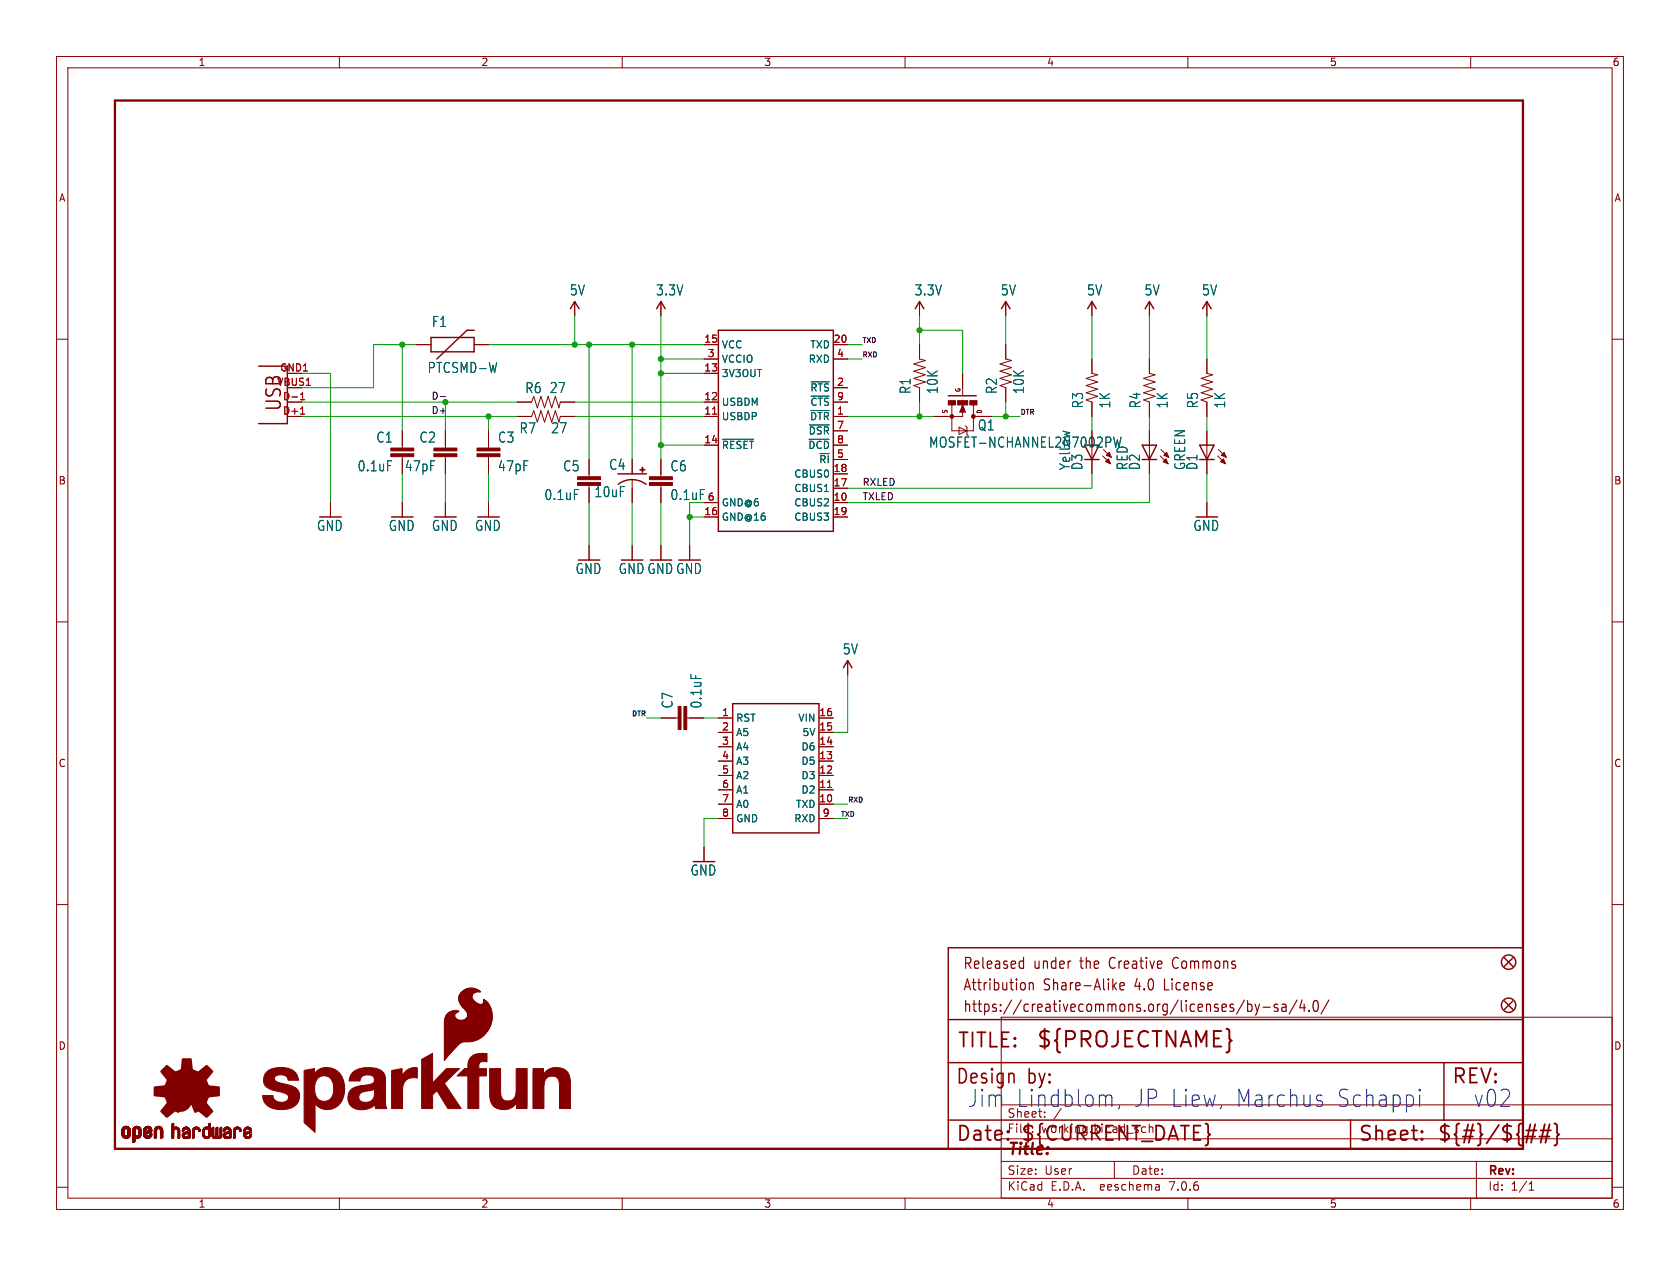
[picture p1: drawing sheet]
<svg xmlns="http://www.w3.org/2000/svg" width="297mm" height="224mm" viewBox="0 0 297 224" stroke-linecap="round" stroke-linejoin="round" font-family="sans-serif">
<defs><g id="words">
<g font-size="4.2" fill="#0000c2">
<text x="170.9" y="196.1">Jim</text>
<text x="179.5" y="196.1">Lindblom,</text>
<text x="200.2" y="196.1">JP Liew,</text>
<text x="218.1" y="196.1">Marchus</text>
<text x="235.9" y="196.1">Schappi</text>
<text x="260.3" y="196.1">v02</text>
</g>
<text font-size="3.8" fill="#840000" x="183.1" y="185.7">${PROJECTNAME}</text>
<g font-size="3.5" fill="#840000">
<text x="50.1" y="72.9" transform="rotate(-90 50.1 72.9)">USB</text>
<text x="169.2" y="185.7">TITLE:</text>
<text x="168.9" y="192.1">Design</text>
<text x="256.5" y="192.1">REV:</text>
<text x="168.9" y="202.2">Date:</text>
<text x="180.3" y="202.2">${CURRENT_DATE}</text>
<text x="240" y="202.2">Sheet:</text>
<text x="254" y="202.2">${#}/${##}</text>
</g>
<text font-size="3.5" fill="#0000c2" x="181.6" y="192.1">by:</text>
<text font-size="2.8" fill="#840000" x="178" y="204.8">Title:</text>
<g font-size="2.7" fill="#840000">
<text x="170.2" y="171.7">Released</text>
<text x="182.7" y="171.7">under</text>
<text x="191.1" y="171.7">the</text>
<text x="196.5" y="171.7">Creative</text>
<text x="208" y="171.7">Commons</text>
<text x="170.2" y="175.5">Attribution</text>
<text x="170.2" y="179.3">https://creativecommons.org/licenses/by-sa/4.0/</text>
<text x="184.5" y="175.5">Share-Alike</text>
<text x="200.8" y="175.5">4.0</text>
<text x="206.2" y="175.5">License</text>
</g>
<g font-size="2.5" fill="#006464">
<text x="100.6" y="52.5">5V</text>
<text x="115.9" y="52.5">3.3V</text>
<text x="161.6" y="52.5">3.3V</text>
<text x="176.8" y="52.5">5V</text>
<text x="192.1" y="52.5">5V</text>
<text x="202.2" y="52.5">5V</text>
<text x="212.4" y="52.5">5V</text>
<text x="76.3" y="58.1">F1</text>
<text x="75.5" y="66.2">PTCSMD-W</text>
<text x="92.8" y="69.8">R6</text>
<text x="97.1" y="69.7">27</text>
<text x="161.2" y="69.8" transform="rotate(-90 161.2 69.8)">R1</text>
<text x="166" y="69.8" transform="rotate(-90 166 69.8)">10K</text>
<text x="176.4" y="69.8" transform="rotate(-90 176.4 69.8)">R2</text>
<text x="181.2" y="69.8" transform="rotate(-90 181.2 69.8)">10K</text>
<text x="91.7" y="76.9">R7</text>
<text x="97.3" y="76.9">27</text>
<text x="191.7" y="72.3" transform="rotate(-90 191.7 72.3)">R3</text>
<text x="196.5" y="72.3" transform="rotate(-90 196.5 72.3)">1K</text>
<text x="201.8" y="72.3" transform="rotate(-90 201.8 72.3)">R4</text>
<text x="206.6" y="72.3" transform="rotate(-90 206.6 72.3)">1K</text>
<text x="212" y="72.3" transform="rotate(-90 212 72.3)">R5</text>
<text x="216.8" y="72.3" transform="rotate(-90 216.8 72.3)">1K</text>
<text x="63.1" y="83.6">0.1uF</text>
<text x="66.4" y="78.5">C1</text>
<text x="71.5" y="83.6">47pF</text>
<text x="74.1" y="78.5">C2</text>
<text x="87.9" y="78.5">C3</text>
<text x="87.9" y="83.6">47pF</text>
<text x="99.5" y="83.6">C5</text>
<text x="107.6" y="83.3">C4</text>
<text x="118.4" y="83.6">C6</text>
<text x="164.1" y="79.4">MOSFET-NCHANNEL2N7002PW</text>
<text x="189.4" y="83.3" transform="rotate(-90 189.4 83.3)">Yellow</text>
<text x="191.6" y="83.3" transform="rotate(-90 191.6 83.3)">D3</text>
<text x="199.6" y="83.3" transform="rotate(-90 199.6 83.3)">RED</text>
<text x="201.7" y="83.3" transform="rotate(-90 201.7 83.3)">D2</text>
<text x="209.7" y="83.3" transform="rotate(-90 209.7 83.3)">GREEN</text>
<text x="211.9" y="83.3" transform="rotate(-90 211.9 83.3)">D1</text>
<text x="96.1" y="88.7">0.1uF</text>
<text x="105" y="88.2">10uF</text>
<text x="118.4" y="88.7">0.1uF</text>
<text x="55.9" y="94.1">GND</text>
<text x="68.6" y="94.1">GND</text>
<text x="76.3" y="94.1">GND</text>
<text x="83.9" y="94.1">GND</text>
<text x="210.9" y="94.1">GND</text>
<text x="101.7" y="101.7">GND</text>
<text x="109.3" y="101.7">GNDGNDGND</text>
<text x="148.9" y="116">5V</text>
<text x="119.1" y="125.4" transform="rotate(-90 119.1 125.4)">C7</text>
<text x="124.2" y="125.4" transform="rotate(-90 124.2 125.4)">0.1uF</text>
<text x="122" y="155.1">GND</text>
</g>
<text font-size="2.5" fill="#840000" x="172.8" y="76.3">Q1</text>
<g font-size="2.1" fill="#0000c2">
<text x="178" y="197.9">Sheet:</text>
<text x="186.2" y="197.9">/</text>
</g>
<g font-size="2.1" fill="#840000">
<text x="178" y="200.6">File:</text>
<text x="184.1" y="200.6">working.kicad_sch</text>
<text x="178" y="208">Size:</text>
<text x="184.7" y="208">User</text>
<text x="200" y="208">Date:</text>
<text x="263" y="208.2">Rev:</text>
<text x="178" y="210.8">KiCad</text>
<text x="185.7" y="210.8">E.D.A.</text>
<text x="194.6" y="210.8">eeschema</text>
<text x="207" y="210.8">7.0.6</text>
<text x="263" y="210.8">Id:</text>
<text x="267.1" y="210.8">1/1</text>
</g>
<g font-size="1.8" fill="#840000">
<text x="35" y="11.9">1</text>
<text x="85" y="11.9">2</text>
<text x="135" y="11.9">3</text>
<text x="185" y="11.9">4</text>
<text x="235" y="11.9">5</text>
<text x="285" y="11.9">6</text>
<text x="10.3" y="35.9">A</text>
<text x="285.3" y="35.9">A</text>
<text x="10.3" y="85.9">B</text>
<text x="285.3" y="85.9">B</text>
<text x="10.3" y="135.9">C</text>
<text x="285.3" y="135.9">C</text>
<text x="10.3" y="185.9">D</text>
<text x="285.3" y="185.9">D</text>
<text x="35" y="213.8">1</text>
<text x="85" y="213.8">2</text>
<text x="135" y="213.8">3</text>
<text x="185" y="213.8">4</text>
<text x="235" y="213.8">5</text>
<text x="285" y="213.8">6</text>
</g>
<g font-size="1.8" fill="#a90000">
<text x="49.4" y="65.8">GND1</text>
<text x="124.4" y="65.8">13</text>
<text x="124.4" y="60.7">15</text>
<text x="125" y="63.2">3</text>
<text x="147.3" y="60.7">20</text>
<text x="147.9" y="63.2">4</text>
<text x="48.9" y="68.3">VBUS1</text>
<text x="49.9" y="70.9">D-1</text>
<text x="124.4" y="70.9">12</text>
<text x="147.9" y="68.3">2</text>
<text x="147.9" y="70.9">9</text>
<text x="49.9" y="73.4">D+1</text>
<text x="124.4" y="73.4">11</text>
<text x="147.9" y="73.4">1</text>
<text x="147.9" y="75.9">7</text>
<text x="124.4" y="78.5">14</text>
<text x="147.3" y="83.6">18</text>
<text x="147.9" y="81">5</text>
<text x="147.9" y="78.5">8</text>
<text x="125" y="88.6">6</text>
<text x="147.3" y="88.6">10</text>
<text x="147.3" y="86.1">17</text>
<text x="124.4" y="91.2">16</text>
<text x="147.3" y="91.2">19</text>
<text x="127.6" y="126.7">1</text>
<text x="127.6" y="129.3">2</text>
<text x="127.6" y="131.8">3</text>
<text x="144.7" y="131.8">14</text>
<text x="144.7" y="129.3">15</text>
<text x="144.7" y="126.7">16</text>
<text x="127.6" y="134.4">4</text>
<text x="127.6" y="136.9">5</text>
<text x="144.7" y="136.9">12</text>
<text x="144.7" y="134.4">13</text>
<text x="127.6" y="139.4">6</text>
<text x="127.6" y="142">7</text>
<text x="144.7" y="142">10</text>
<text x="144.7" y="139.4">11</text>
<text x="127.6" y="144.5">8</text>
<text x="145.3" y="144.5">9</text>
</g>
<g font-size="1.8" fill="#006464">
<text x="127.5" y="61.8">VCC</text>
<text x="127.5" y="64.4">VCCIO</text>
<text x="142.9" y="64.4">RXD</text>
<text x="143.2" y="61.8">TXD</text>
<text x="127.5" y="72">USBDM</text>
<text x="127.5" y="66.9">3V3OUT</text>
<text x="143.2" y="69.4">~{RTS}</text>
<text x="143.2" y="72">~{CTS}</text>
<text x="127.5" y="74.5">USBDP</text>
<text x="142.9" y="77.1">~{DSR}</text>
<text x="143.1" y="74.5">~{DTR}</text>
<text x="127.5" y="79.6">~{RESET}</text>
<text x="142.8" y="79.6">~{DCD}</text>
<text x="144.7" y="82.1">~{RI}</text>
<text x="127.5" y="89.8">GND@6</text>
<text x="140.3" y="89.8">CBUS2</text>
<text x="140.3" y="87.2">CBUS1</text>
<text x="140.3" y="84.7">CBUS0</text>
<text x="127.5" y="92.3">GND@16</text>
<text x="140.3" y="92.3">CBUS3</text>
<text x="130" y="127.9">RST</text>
<text x="130" y="130.4">A5</text>
<text x="141" y="127.9">VIN</text>
<text x="141.8" y="130.4">5V</text>
<text x="130" y="132.9">A4</text>
<text x="130" y="135.5">A3</text>
<text x="141.6" y="135.5">D5</text>
<text x="141.6" y="132.9">D6</text>
<text x="130" y="138">A2</text>
<text x="130" y="140.6">A1</text>
<text x="130" y="143.1">A0</text>
<text x="140.6" y="143.1">TXD</text>
<text x="141.6" y="140.6">D2</text>
<text x="141.6" y="138">D3</text>
<text x="130" y="145.6">GND</text>
<text x="140.3" y="145.6">RXD</text>
</g>
<g font-size="1.7" fill="#0f0f0f">
<text x="76.2" y="70.8">D-</text>
<text x="76.2" y="73.3">D+</text>
<text x="152.4" y="86">RXLED</text>
<text x="152.4" y="88.6">TXLED</text>
</g>
<g font-size="1.2" fill="#0f0f0f">
<text x="152.4" y="60.7">TXD</text>
<text x="152.4" y="63.3">RXD</text>
<text x="180.3" y="73.4">DTR</text>
<text x="111.6" y="126.8">DTR</text>
<text x="149.9" y="142">RXD</text>
<text x="148.6" y="144.5">TXD</text>
</g>
<g font-size="1.1" fill="#840000">
<text x="170" y="69.5" transform="rotate(-90 170 69.5)">G</text>
<text x="167.7" y="73.3" transform="rotate(-90 167.7 73.3)">S</text>
<text x="173.8" y="73.3" transform="rotate(-90 173.8 73.3)">D</text>
</g>
</g></defs>
<g fill="none" stroke="#840000" stroke-width=".18">
<path d="M10 10h277v203.9h-277zM12 12h273v199.9h-273zM60 10v2M110 10v2M160 10v2M210 10v2M260 10v2M10 60h2M101.6 53.3v2.6M116.8 53.3v2.6M162.6 53.3v2.6M177.8 53.3v2.6"/>
<path d="M193 53.3v2.6M203.2 53.3v2.6M213.4 53.3v2.6M285 60h2M50.8 71.1h2.5M71.1 76.2v3M73.7 61h2.5M78.7 76.2v3M83.8 61h2.6M86.4 76.2v3M91.4 71.1h2.6l.4-1 .6 2 .6-2 .7 2 .6-2 .6 2 .7-2 .6 2 .3-1h2.5M91.4 73.7h2.6l.4-1.1 .6 2.1 .6-2.1 .7 2.1 .6-2.1 .6 2.1 .7-2.1 .6 2.1 .3-1h2.5"/>
<path d="M124.5 71.1h2.5M124.5 61h2.5M124.5 73.7h2.5M124.5 66h2.5M124.5 78.7h2.5M124.5 63.5h2.5M147.3 71.1h2.6M147.3 61h2.6M147.3 73.7h2.6M147.3 78.7h2.6M147.3 68.6h2.6M147.3 63.5h2.6"/>
<path d="M147.3 76.2h2.6M162.6 61v2.5l1 .3-2.1 .6 2.1 .6-2.1 .7 2.1 .6-2.1 .6 2.1 .7-2.1 .6 1.1 .4v2.5M168.3 71.6v4.6h3.8M169.5 75.6l1.4 .6-1.4 .6zM170.2 72.8v.9h-5.1M170.2 66v3.9M170.2 71.6l.5 1.3h-1zM170.7 75.3l.2 .3v1.2M172.1 71.7v2M177.8 61v2.5l1 .3-2 .6 2 .6-2 .7 2 .6-2 .6 2 .7-2 .6 1 .4v2.5M193 63.5v2.5l1.1 .3-2.1 .6 2.1 .7-2.1 .6 2.1 .6-2.1 .7 2.1 .6-2.1 .6 1 .4v2.6M193 76.2v7.6"/>
<path d="M195.1 79.5l1.4 1.4M203.2 63.5v2.5l1 .3-2 .6 2 .7-2 .6 2 .6-2 .7 2 .6-2 .6 1 .4v2.6M203.2 76.2v7.6M205.2 79.5l1.4 1.4M213.4 63.5v2.5l1 .3-2.1 .6 2.1 .7-2.1 .6 2.1 .6-2.1 .7 2.1 .6-2.1 .6 1.1 .4v2.6M213.4 76.2v7.6M215.4 79.5l1.4 1.4M58.4 88.9v2.5M71.1 80.8v.5M71.1 88.9v2.5M78.7 80.8v3M78.7 88.9v2.5"/>
<path d="M86.4 80.8v3M86.4 88.9v2.5M104.1 81.3v3M104.1 85.9v3M104.1 96.5v2.6M111.8 81.3v2.5M111.8 84.8v4.1M111.8 96.5v2.6M116.8 81.3v3M116.8 85.9v3M116.8 96.5v2.6M121.9 96.5v2.6"/>
<path d="M124.5 88.9h2.5M124.5 91.4h2.5M147.3 88.9h2.6M147.3 91.4h2.6M147.3 86.4h2.6M147.3 83.8h2.6M147.3 81.3h2.6M194.9 80.6l1.4 1.4M205.1 80.6l1.4 1.4M213.4 88.9v2.5M215.3 80.6l1.4 1.4M10 110h2"/>
<path d="M149.9 116.8v2.6M285 110h2M116.8 127h3.1M121.4 127h3.1M127 127h2.5M127 139.7h2.5M127 137.2h2.5M127 134.6h2.5M127 132.1h2.5M127 129.5h2.5M144.8 127h2.5M144.8 139.7h2.5"/>
<path d="M144.8 137.2h2.5M144.8 134.6h2.5M144.8 132.1h2.5M144.8 129.5h2.5M10 160h2M124.5 149.9v2.5M127 142.2h2.5M127 144.8h2.5M144.8 142.2h2.5M144.8 144.8h2.5M285 160h2M177 179.9h108v32h-108z"/>
<path d="M177 195.4h108M10 210h2M60 211.9v2M110 211.9v2M160 211.9v2M177 208.4h108M177 205.4h108M177 201.4h108M197 205.4v3M204.9 209.6l.1 .9M205 210.4l-.2 .1M205 209.9h-.2"/>
<path d="M210 211.9v2M260 211.9v2M261 205.4v6.5M270.3 210.5h.9M270.3 209.4l.4-.4v1.5M285 210h2"/>
</g>
<g fill="none" stroke="#840000" stroke-width=".25">
<path d="M76.2 59.7h7.6v2.5h-7.6zM83.8 58.4h-1.3l-5.3 5.1M100.8 54.6l.8-1.3 .8 1.3M116.1 54.6l.7-1.3 .8 1.3M127 58.4h20.3v35.6h-20.3zM161.8 54.6l.8-1.3 .7 1.3M177 54.6l.8-1.3 .8 1.3M192.3 54.6l.7-1.3 .8 1.3M202.4 54.6l.8-1.3 .8 1.3M212.6 54.6l.8-1.3 .7 1.3M45.7 64.8h5.1v10.1h-5.1M167.6 70h5"/>
<path d="M191.8 78.7l1.2 2.6 1.3-2.6M201.9 78.7h2.6l-1.3 2.6zM212.1 78.7h2.5l-1.2 2.6zM109.2 83.8h5.1M111.8 84.8a4.1 4.1 0 0 1 2.4 .9M111.8 84.8a4.1 4.1 0 0 0-2.5 .9M191.8 81.3h2.5M201.9 81.3h2.6M212.1 81.3h2.5M149.1 118.1l.8-1.3 .7 1.3M129.5 124.5h15.3v22.8h-15.3zM167.6 167.6h101.6v35.6h-101.6z"/>
<path d="M265.9 177l1.6 1.6M265.9 169.4l1.6 1.5M267.5 177l-1.6 1.6M267.5 169.4l-1.6 1.5M167.6 198.1h101.6M167.6 180.3h101.6M167.6 188h101.6M238.8 198.1v5.1M255.3 188v10.1"/>
<circle cx="266.7" cy="170.2" r="1.27"/>
<circle cx="266.7" cy="177.8" r="1.27"/>
</g>
<path d="M53.1 73.2h.8M53.1 70.7h.8M53.1 69.8l.4-.4v1.3M126 73.2h.7M146.3 139.3h.7" fill="none" stroke="#a90000" stroke-width=".18"/>
<g fill="#840000" stroke="#840000" stroke-width=".18">
<path d="M195.6 80.5l.5-.5 .4 .9z"/>
<path d="M195.5 81.7l.5-.5 .3 .8z"/>
<path d="M69.1 80.3h4.1v.5h-4.1z"/>
<path d="M69.1 79.2h4.1v.6h-4.1z"/>
<path d="M102.1 85.3h4.1v.6h-4.1z"/>
<path d="M102.1 84.3h4.1v.5h-4.1z"/>
<path d="M120.9 125h.5v4h-.5z"/>
<path d="M119.9 125h.5v4h-.5z"/>
<path d="M167.6 70.9h1.3v.7h-1.3z"/>
<path d="M169.3 70.9h1.8v.7h-1.8z"/>
<path d="M171.4 70.9h1.3v.7h-1.3z"/>
<path d="M84.3 80.3h4.1v.5h-4.1z"/>
<path d="M84.3 79.2h4.1v.6h-4.1z"/>
<path d="M205.7 80.5l.5-.5 .4 .9z"/>
<path d="M205.6 81.7l.5-.5 .4 .8z"/>
<path d="M76.7 80.3h4.1v.5h-4.1z"/>
<path d="M76.7 79.2h4.1v.6h-4.1z"/>
<path d="M114.8 85.3h4.1v.6h-4.1z"/>
<path d="M114.8 84.3h4.1v.5h-4.1z"/>
<path d="M113.1 83h.9v.2h-.9z"/>
<path d="M113.5 82.6h.1v.9h-.1z"/>
<path d="M215.9 80.5l.5-.5 .4 .9z"/>
<path d="M215.8 81.7l.5-.5 .4 .8z"/>
<path d="M59 192.6h1.9v.7l-.4 1.3-1.7-.8z"/>
<path d="M74.5 187.4l2-1.1v5.3l2.4-2.6h2.3l-2.6 2.6 2.9 4.5h-2.3l-2-3.2-.7 .7v2.5h-2z"/>
<path d="M63.9 192l1.2-.1 .3 1-1.1 .2z"/>
<path d="M69.2 189.3l1.9-.3v1.3a2.34 2.34 0 0 1 2.7-1.4v1.8h-.3a1.97 1.97 0 0 0-2.3 2.2v3.2h-2z"/>
<path d="M86.6 189h1.9v2a7.9 7.9 0 0 0 .3 3.3 1.43 1.43 0 0 0 1.6 .3 1.43 1.43 0 0 0 .8-1.4l.1-4.2h1.9v7.1h-1.9v-1a2.75 2.75 0 0 1-4.2 .4 5.3 5.3 0 0 1-.5-3.2z"/>
<path d="M94.2 189h1.9v1a2.68 2.68 0 0 1 4.5 0 18.3 18.3 0 0 1 .2 4.4v1.7h-1.9v-2a7.9 7.9 0 0 0-.3-3.3 1.42 1.42 0 0 0-1.6-.3 1.42 1.42 0 0 0-.8 1.4v4.2h-2z"/>
<path d="M53.8 189.3l1.8-.3v.9a2.88 2.88 0 0 1 3-1.1 2.88 2.88 0 0 1 2.1 2.4l.2 1.4h-1.9a1.87 1.87 0 0 0-2.1-2.3 2.27 2.27 0 0 0-1.3 2.7 1.64 1.64 0 0 0 1.3 1.8 1.64 1.64 0 0 0 1.9-1l1.7 .8a2.81 2.81 0 0 1-4.8 .6v5.1l-1.9-1.7z"/>
<path d="M47.2 189.6a4.4 4.4 0 0 1 4.9 0l.6 .9 .1 .6h-1.9a1.32 1.32 0 0 0-1.8-.9 .65 .65 0 0 0-.6 .7 .65 .65 0 0 0 .7 .6l.4 .1a6.3 6.3 0 0 1 3 1.1 2.23 2.23 0 0 1-1.7 3.4 4 4 0 0 1-4.2-1.1l-.3-1.2h1.9a1.51 1.51 0 0 0 1.2 1.1 1.51 1.51 0 0 0 1.5-.6 .85 .85 0 0 0-.9-1 7.5 7.5 0 0 1-3.1-1.1 1.96 1.96 0 0 1 .2-2.6z"/>
<path d="M83.3 186.9a3.9 3.9 0 0 1 2.7-.5h.1v1.4h-.4a.91 .91 0 0 0-.9 .2 .91 .91 0 0 0-.1 1h1.3v1.3h-1.3v5.8h-2v-5.8h-1.9l.8-.8a.99 .99 0 0 1 1.1-.5v-.3a2.67 2.67 0 0 1 .6-1.8z"/>
<path d="M81.5 175.6a2.45 2.45 0 0 1 3.4-.1 1.05 1.05 0 0 0-1.4 .6 1.05 1.05 0 0 0 .7 1.3 .75 .75 0 0 0 1.3-.1v-.4a3.8 3.8 0 0 1 .7 5.4 4.3 4.3 0 0 1-4.2 2 4.8 4.8 0 0 0-2.2 1.9l-1.2 1.4v-6.4a1.94 1.94 0 0 1 2.5-2.3 .82 .82 0 0 0-.8 .9 .82 .82 0 0 0 1 .8 1.1 1.1 0 0 0 1.3-.6 1.1 1.1 0 0 0-.4-1.4 2.08 2.08 0 0 1-.7-3z"/>
<path d="M62.4 189.7a4.8 4.8 0 0 1 5.3-.1 3.8 3.8 0 0 1 .4 2.6v2.8l.3 1.1h-1.4a.51 .51 0 0 1-.5-.1 .51 .51 0 0 1-.2-.5v-.1a3.3 3.3 0 0 1-4.4 .1 2.19 2.19 0 0 1-.1-2.4 2.19 2.19 0 0 1 2.1-1.1l.4 1.1a.96 .96 0 0 0-.9 1.1 .96 .96 0 0 0 1.2 .8 1.68 1.68 0 0 0 1.6-2.1v-.3l-.8 .3-.3-1a.86 .86 0 0 0 1.1-1.1 1.42 1.42 0 0 0-2.1-.5l-.4 .5a.45 .45 0 0 1-.7 .4h-1.3l.2-.9z"/>
<path d="M21.6 200.7h.3z"/>
<path d="M21.6 200.6l.3 .1z"/>
<path d="M21.6 200.6h.3z"/>
<path d="M21.6 200.5l.3 .1z"/>
<path d="M21.6 200.5h.3z"/>
<path d="M21.6 200.4l.3 .1z"/>
<path d="M21.6 200.4h.3z"/>
<path d="M21.6 200.3l.3 .1z"/>
<path d="M21.6 200.3h.3z"/>
<path d="M21.6 200.2l.3 .1z"/>
<path d="M21.6 200.2h.3z"/>
<path d="M21.6 200.1l.3 .1z"/>
<path d="M21.6 200.1h.3z"/>
<path d="M21.6 200l.3 .1z"/>
<path d="M21.6 200h.3z"/>
<path d="M21.6 199.9l.3 .1z"/>
<path d="M21.6 199.9h.3z"/>
<path d="M21.6 200.7h.4z"/>
<path d="M21.6 199.9h.4z"/>
<path d="M21.6 199.8l.4 .1z"/>
<path d="M21.6 199.8h.4z"/>
<path d="M21.6 200.8h.4z"/>
<path d="M21.6 200.7l.4 .1z"/>
<path d="M21.6 199.7l.4 .1z"/>
<path d="M21.6 200.9h.5z"/>
<path d="M21.6 200.8l.5 .1z"/>
<path d="M21.6 199.7h.4z"/>
<path d="M21.6 199.7h.5z"/>
<path d="M21.6 200.9h.6z"/>
<path d="M21.6 199.6l.6 .1z"/>
<path d="M21.6 200.9l.6 .1z"/>
<path d="M21.6 199.6h.6z"/>
<path d="M21.6 201h1.3z"/>
<path d="M21.6 201h.6z"/>
<path d="M21.6 199.6h1.3z"/>
<path d="M21.7 201h1.2z"/>
<path d="M21.7 199.6h1.2z"/>
<path d="M21.7 199.5l1.2 .1z"/>
<path d="M21.7 201l1.2 .1z"/>
<path d="M21.7 199.5h1.2z"/>
<path d="M21.7 201.1h1.2z"/>
<path d="M21.7 201.1h1.1z"/>
<path d="M21.7 199.5h1.1z"/>
<path d="M21.8 201.1h1z"/>
<path d="M21.8 199.4l1 .1z"/>
<path d="M21.8 201.1l1 .1z"/>
<path d="M21.8 199.4h1z"/>
<path d="M21.8 201.2h1z"/>
<path d="M21.9 201.2h.8z"/>
<path d="M21.9 199.4h.8z"/>
<path d="M21.9 199.3l.8 .1z"/>
<path d="M21.9 199.3h.8z"/>
<path d="M21.9 201.2l.8 .1z"/>
<path d="M21.9 201.3h.8z"/>
<path d="M21.9 199.3h.7z"/>
<path d="M22 201.3h.6z"/>
<path d="M22 199.3h.6z"/>
<path d="M22 201.3h.5z"/>
<path d="M22 199.3h.5z"/>
<path d="M22.1 199.3h.4z"/>
<path d="M22.1 201.3h.4z"/>
<path d="M22.1 199.2l.4 .1z"/>
<path d="M22.1 199.2h.3z"/>
<path d="M22.2 201.3l.2 .1z"/>
<path d="M22.2 201.4h.2z"/>
<path d="M22.2 199.2h.2z"/>
<path d="M22.3 199.6h.6z"/>
<path d="M22.4 201h.5z"/>
<path d="M22.4 199.6h.5z"/>
<path d="M22.4 200.9l.5 .1z"/>
<path d="M22.4 200.9h.6z"/>
<path d="M22.4 199.6l.6 .1z"/>
<path d="M22.4 199.7h.6z"/>
<path d="M22.5 199.7h.5z"/>
<path d="M22.5 200.9h.5z"/>
<path d="M22.5 200.8l.5 .1z"/>
<path d="M22.5 200.8h.5z"/>
<path d="M22.5 199.7l.5 .1z"/>
<path d="M22.6 199.8h.4z"/>
<path d="M22.6 200.8h.4z"/>
<path d="M22.6 200.7l.4 .1z"/>
<path d="M22.6 200.7h.4z"/>
<path d="M22.6 199.9h.4z"/>
<path d="M22.6 199.8l.4 .1z"/>
<path d="M22.6 200.6l.4 .1z"/>
<path d="M22.6 200.6h.4z"/>
<path d="M22.6 200.5l.4 .1z"/>
<path d="M22.6 200.5h.4z"/>
<path d="M22.6 200.4l.4 .1z"/>
<path d="M22.6 200.4h.4z"/>
<path d="M22.6 200.3l.4 .1z"/>
<path d="M22.6 200.3h.4z"/>
<path d="M22.6 200.2l.4 .1z"/>
<path d="M22.6 200.2h.4z"/>
<path d="M22.6 200.1l.4 .1z"/>
<path d="M22.6 200.1h.4z"/>
<path d="M22.6 200l.4 .1z"/>
<path d="M22.6 200h.4z"/>
<path d="M22.6 199.9l.4 .1z"/>
<path d="M23.5 202h.2z"/>
<path d="M23.5 202h.3z"/>
<path d="M23.5 201.9l.3 .1z"/>
<path d="M23.5 201.9h.3z"/>
<path d="M23.5 201.9h.4z"/>
<path d="M23.5 201.8l.4 .1z"/>
<path d="M23.5 201.8h.4z"/>
<path d="M23.5 201.7l.4 .1z"/>
<path d="M23.5 201.7h.4z"/>
<path d="M23.5 201.6l.4 .1z"/>
<path d="M23.5 201.6h.4z"/>
<path d="M23.5 201.5l.4 .1z"/>
<path d="M23.5 201.5h.4z"/>
<path d="M23.5 201.4l.4 .1z"/>
<path d="M23.5 201.4h.4z"/>
<path d="M23.5 201.3l.4 .1z"/>
<path d="M23.5 201.3h.4z"/>
<path d="M23.5 201.3h1z"/>
<path d="M23.5 201.3h1.1z"/>
<path d="M23.5 201.2l1.1 .1z"/>
<path d="M23.5 201.2h1.1z"/>
<path d="M23.5 201.2h1.2z"/>
<path d="M23.5 201.1l1.2 .1z"/>
<path d="M23.5 201.1h1.2z"/>
<path d="M23.5 201.1h1.3z"/>
<path d="M23.5 201l1.3 .1z"/>
<path d="M23.5 201h1.3z"/>
<path d="M23.5 201h1.4z"/>
<path d="M23.5 201h.6z"/>
<path d="M23.5 200.9l.6 .1z"/>
<path d="M23.5 200.9h.6z"/>
<path d="M23.5 200.9h.5z"/>
<path d="M23.5 200.8l.4 .1z"/>
<path d="M23.5 200.8h.4z"/>
<path d="M23.5 200.7l.4 .1z"/>
<path d="M23.5 200.7h.4z"/>
<path d="M23.5 200.6l.4 .1z"/>
<path d="M23.5 200.6h.4z"/>
<path d="M23.5 200.5l.4 .1z"/>
<path d="M23.5 200.5h.4z"/>
<path d="M23.5 200.4l.4 .1z"/>
<path d="M23.5 200.4h.4z"/>
<path d="M23.5 200.3l.4 .1z"/>
<path d="M23.5 200.3h.4z"/>
<path d="M23.5 200.2l.4 .1z"/>
<path d="M23.5 200.2h.4z"/>
<path d="M23.5 200.1l.4 .1z"/>
<path d="M23.5 200.1h.4z"/>
<path d="M23.5 200l.4 .1z"/>
<path d="M23.5 200h.4z"/>
<path d="M23.5 199.9l.4 .1z"/>
<path d="M23.5 199.9h.4z"/>
<path d="M23.5 199.8l.4 .1z"/>
<path d="M23.5 199.8h.4z"/>
<path d="M23.5 202h.1z"/>
<path d="M23.5 199.7l.4 .1z"/>
<path d="M23.5 202l.1 .1z"/>
<path d="M23.5 199.7h.5z"/>
<path d="M23.5 199.6l.6 .1z"/>
<path d="M23.5 199.6h.6z"/>
<path d="M23.6 199.6h.5z"/>
<path d="M23.6 199.6h1.3z"/>
<path d="M23.6 199.6h1.2z"/>
<path d="M23.6 199.5l1.2 .1z"/>
<path d="M23.6 199.5h1.2z"/>
<path d="M23.6 199.5h1.1z"/>
<path d="M23.7 199.4l1 .1z"/>
<path d="M23.7 199.4h1z"/>
<path d="M23.8 199.4h.9z"/>
<path d="M23.8 199.4h.8z"/>
<path d="M23.8 199.3l.8 .1z"/>
<path d="M23.8 199.3h.8z"/>
<path d="M23.9 199.3h.6z"/>
<path d="M23.9 201.3h.6z"/>
<path d="M24 199.3h.5z"/>
<path d="M24 201.3h.4z"/>
<path d="M24 199.3h.4z"/>
<path d="M24 199.2l.4 .1z"/>
<path d="M24 199.2h.4z"/>
<path d="M24.1 201.3l.2 .1z"/>
<path d="M24.1 199.2h.2z"/>
<path d="M24.1 201.4h.2z"/>
<path d="M24.3 199.6h.6z"/>
<path d="M24.3 201h.6z"/>
<path d="M24.3 200.9l.6 .1z"/>
<path d="M24.3 200.9h.6z"/>
<path d="M24.3 199.6l.6 .1z"/>
<path d="M24.4 200.9h.5z"/>
<path d="M24.4 199.7h.5z"/>
<path d="M24.5 200.9h.4z"/>
<path d="M24.5 199.7h.4z"/>
<path d="M24.5 200.8l.4 .1z"/>
<path d="M24.5 200.8h.4z"/>
<path d="M24.5 199.7l.4 .1z"/>
<path d="M24.5 199.8h.4z"/>
<path d="M24.5 200.7l.4 .1z"/>
<path d="M24.5 200.7h.4z"/>
<path d="M24.5 199.8l.4 .1z"/>
<path d="M24.5 199.9h.4z"/>
<path d="M24.6 200.7h.3z"/>
<path d="M24.6 200.6l.3 .1z"/>
<path d="M24.6 200.6h.3z"/>
<path d="M24.6 200.5l.3 .1z"/>
<path d="M24.6 200.5h.3z"/>
<path d="M24.6 200.4l.3 .1z"/>
<path d="M24.6 200.4h.3z"/>
<path d="M24.6 200.3l.3 .1z"/>
<path d="M24.6 200.3h.3z"/>
<path d="M24.6 200.2l.3 .1z"/>
<path d="M24.6 200.2h.3z"/>
<path d="M24.6 200.1l.3 .1z"/>
<path d="M24.6 200.1h.3z"/>
<path d="M24.6 200l.3 .1z"/>
<path d="M24.6 200h.3z"/>
<path d="M24.6 199.9l.3 .1z"/>
<path d="M24.6 199.9h.3z"/>
<path d="M25.4 200.8h.4z"/>
<path d="M25.4 200.7l.4 .1z"/>
<path d="M25.4 200.7h.4z"/>
<path d="M25.4 200.6l.4 .1z"/>
<path d="M25.4 200.6h.4z"/>
<path d="M25.4 200.6h.5z"/>
<path d="M25.4 200.5l.6 .1z"/>
<path d="M25.4 200.5h.6z"/>
<path d="M25.4 200.5h.7z"/>
<path d="M25.4 200.5h.8z"/>
<path d="M25.4 200.4l.8 .1z"/>
<path d="M25.4 200.4h.9z"/>
<path d="M25.4 200.4h1z"/>
<path d="M25.4 200.3l1 .1z"/>
<path d="M25.4 200.3h1z"/>
<path d="M25.4 200.3h1.1z"/>
<path d="M25.4 200.3h1.2z"/>
<path d="M25.4 200.2l1.3 .1z"/>
<path d="M25.4 200.2h1.3z"/>
<path d="M25.4 200.2h1.4z"/>
<path d="M25.4 200.2h.4z"/>
<path d="M25.4 200.1l.4 .1z"/>
<path d="M25.4 200.1h.4z"/>
<path d="M25.4 200.1h.3z"/>
<path d="M25.4 200l.3 .1z"/>
<path d="M25.4 200h.3z"/>
<path d="M25.4 200h.4z"/>
<path d="M25.4 199.9l.4 .1z"/>
<path d="M25.4 199.9h.4z"/>
<path d="M25.4 199.8l.4 .1z"/>
<path d="M25.4 199.8h.4z"/>
<path d="M25.4 200.9h.5z"/>
<path d="M25.4 200.8l.5 .1z"/>
<path d="M25.4 200.8h.5z"/>
<path d="M25.4 199.7l.5 .1z"/>
<path d="M25.4 199.7h.5z"/>
<path d="M25.4 200.9h.6z"/>
<path d="M25.4 199.7h.6z"/>
<path d="M25.5 200.9l.5 .1z"/>
<path d="M25.5 199.6l.5 .1z"/>
<path d="M25.5 199.6h.5z"/>
<path d="M25.5 201h1.3z"/>
<path d="M25.5 201h.5z"/>
<path d="M25.5 199.6h.6z"/>
<path d="M25.5 201h1.2z"/>
<path d="M25.5 199.6h1.3z"/>
<path d="M25.5 199.6h1.2z"/>
<path d="M25.5 199.5l1.2 .1z"/>
<path d="M25.5 199.5h1.2z"/>
<path d="M25.5 201l1.2 .1z"/>
<path d="M25.5 201.1h1.2z"/>
<path d="M25.6 201.1h1.1z"/>
<path d="M25.6 199.5h1.1z"/>
<path d="M25.6 201.1h1z"/>
<path d="M25.6 199.4l1.1 .1z"/>
<path d="M25.6 201.1l1 .1z"/>
<path d="M25.6 199.4h1z"/>
<path d="M25.6 201.2h1z"/>
<path d="M25.7 201.2h.9z"/>
<path d="M25.7 199.4h.9z"/>
<path d="M25.7 201.2h.8z"/>
<path d="M25.7 199.4h.8z"/>
<path d="M25.7 199.3l.8 .1z"/>
<path d="M25.7 201.2l.8 .1z"/>
<path d="M25.7 199.3h.8z"/>
<path d="M25.7 201.3h.8z"/>
<path d="M25.8 199.3h.7z"/>
<path d="M25.8 201.3h.7z"/>
<path d="M25.8 199.3h.6z"/>
<path d="M25.8 201.3h.6z"/>
<path d="M25.9 199.3h.5z"/>
<path d="M25.9 201.3h.5z"/>
<path d="M25.9 200.2h.9z"/>
<path d="M25.9 200.1l.9 .1z"/>
<path d="M25.9 199.3h.4z"/>
<path d="M25.9 201.3h.4z"/>
<path d="M25.9 200.1h.9z"/>
<path d="M25.9 199.2l.4 .1z"/>
<path d="M26 201.3h.3z"/>
<path d="M26 201.3l.2 .1z"/>
<path d="M26 200.1h.8z"/>
<path d="M26 199.2h.3z"/>
<path d="M26 201.4h.2z"/>
<path d="M26 199.2h.2z"/>
<path d="M26.1 200.1h.7z"/>
<path d="M26.1 200l.7 .1z"/>
<path d="M26.2 200h.6z"/>
<path d="M26.2 199.6h.6z"/>
<path d="M26.2 201h.6z"/>
<path d="M26.2 200.9l.6 .1z"/>
<path d="M26.2 200.9h.6z"/>
<path d="M26.2 199.6l.6 .1z"/>
<path d="M26.3 200h.5z"/>
<path d="M26.3 199.7h.5z"/>
<path d="M26.3 200.9h.5z"/>
<path d="M26.4 200.9h.4z"/>
<path d="M26.4 199.7l.4 .1z"/>
<path d="M26.4 199.7h.4z"/>
<path d="M26.4 200.8l.4 .1z"/>
<path d="M26.4 199.8h.4z"/>
<path d="M26.4 200.8h.4z"/>
<path d="M26.4 199.9l.4 .1z"/>
<path d="M26.4 199.9h.4z"/>
<path d="M26.4 199.8l.4 .1z"/>
<path d="M26.4 200.7l.4 .1z"/>
<path d="M26.4 200.7h.4z"/>
<path d="M26.5 200.7h.3z"/>
<path d="M26.5 200.6l.3 .1z"/>
<path d="M26.5 200.6h.3z"/>
<path d="M26.5 200.5l.3 .1z"/>
<path d="M26.5 200.5h.3z"/>
<path d="M26.6 200.5h.2z"/>
<path d="M26.7 200.5h.1z"/>
<path d="M27.3 201.3h.3z"/>
<path d="M27.3 201.2l.3 .1z"/>
<path d="M27.3 201.2h.3z"/>
<path d="M27.3 201.2h.4z"/>
<path d="M27.3 201.1l.4 .1z"/>
<path d="M27.3 201.1h.4z"/>
<path d="M27.3 201l.4 .1z"/>
<path d="M27.3 201h.4z"/>
<path d="M27.3 200.9l.4 .1z"/>
<path d="M27.3 200.9h.4z"/>
<path d="M27.3 200.8l.4 .1z"/>
<path d="M27.3 200.8h.4z"/>
<path d="M27.3 200.7l.4 .1z"/>
<path d="M27.3 200.7h.4z"/>
<path d="M27.3 200.6l.4 .1z"/>
<path d="M27.3 200.6h.4z"/>
<path d="M27.3 200.5l.4 .1z"/>
<path d="M27.3 200.5h.4z"/>
<path d="M27.3 200.4l.4 .1z"/>
<path d="M27.3 200.4h.4z"/>
<path d="M27.3 200.3l.4 .1z"/>
<path d="M27.3 200.3h.4z"/>
<path d="M27.3 200.2l.4 .1z"/>
<path d="M27.3 200.2h.4z"/>
<path d="M27.3 200.1l.4 .1z"/>
<path d="M27.3 200.1h.4z"/>
<path d="M27.3 200l.4 .1z"/>
<path d="M27.3 200h.4z"/>
<path d="M27.3 199.9l.4 .1z"/>
<path d="M27.3 199.9h.4z"/>
<path d="M27.3 201.3h.2z"/>
<path d="M27.3 199.8l.4 .1z"/>
<path d="M27.3 199.8h.4z"/>
<path d="M27.3 199.8h.5z"/>
<path d="M27.3 201.3h.1z"/>
<path d="M27.3 199.7l.5 .1z"/>
<path d="M27.3 199.7h.5z"/>
<path d="M27.3 199.7h.6z"/>
<path d="M27.4 199.6l.5 .1z"/>
<path d="M27.4 199.6h.5z"/>
<path d="M27.4 199.6h.6z"/>
<path d="M27.4 199.6h1.3z"/>
<path d="M27.4 199.5l1.2 .1z"/>
<path d="M27.4 199.5h1.2z"/>
<path d="M27.5 199.5h1.1z"/>
<path d="M27.5 199.4l1.1 .1z"/>
<path d="M27.5 199.4h1z"/>
<path d="M27.6 199.4h.9z"/>
<path d="M27.6 199.3l.8 .1z"/>
<path d="M27.6 199.3h.8z"/>
<path d="M27.7 199.3h.7z"/>
<path d="M27.7 199.3h.6z"/>
<path d="M27.8 199.3h.5z"/>
<path d="M27.8 199.3h.4z"/>
<path d="M27.8 199.2l.4 .1z"/>
<path d="M27.9 199.2h.3z"/>
<path d="M27.9 199.2h.2z"/>
<path d="M28.1 199.6h.6z"/>
<path d="M28.2 199.6l.5 .1z"/>
<path d="M28.2 199.7h.5z"/>
<path d="M28.3 199.7h.4z"/>
<path d="M28.3 199.7l.4 .1z"/>
<path d="M28.3 199.8h.4z"/>
<path d="M28.3 199.8h.5z"/>
<path d="M28.4 199.8l.4 .1z"/>
<path d="M28.4 199.8h.4z"/>
<path d="M28.4 201.3h.2z"/>
<path d="M28.4 201.3h.3z"/>
<path d="M28.4 201.2l.3 .1z"/>
<path d="M28.4 201.2h.3z"/>
<path d="M28.4 201.2h.4z"/>
<path d="M28.4 201.1l.4 .1z"/>
<path d="M28.4 201.1h.4z"/>
<path d="M28.4 201l.4 .1z"/>
<path d="M28.4 201h.4z"/>
<path d="M28.4 200.9l.4 .1z"/>
<path d="M28.4 200.9h.4z"/>
<path d="M28.4 200.8l.4 .1z"/>
<path d="M28.4 200.8h.4z"/>
<path d="M28.4 200.7l.4 .1z"/>
<path d="M28.4 200.7h.4z"/>
<path d="M28.4 200.6l.4 .1z"/>
<path d="M28.4 200.6h.4z"/>
<path d="M28.4 200.5l.4 .1z"/>
<path d="M28.4 200.5h.4z"/>
<path d="M28.4 200.4l.4 .1z"/>
<path d="M28.4 200.4h.4z"/>
<path d="M28.4 200.3l.4 .1z"/>
<path d="M28.4 200.3h.4z"/>
<path d="M28.4 200.2l.4 .1z"/>
<path d="M28.4 200.2h.4z"/>
<path d="M28.4 200.1l.4 .1z"/>
<path d="M28.4 200.1h.4z"/>
<path d="M28.4 200l.4 .1z"/>
<path d="M28.4 200h.4z"/>
<path d="M28.4 199.9l.4 .1z"/>
<path d="M28.4 199.9h.4z"/>
<path d="M28.4 201.3h.1z"/>
<path d="M30.4 201.3h.2z"/>
<path d="M30.4 198.9h.3z"/>
<path d="M30.4 201.3l.1 .1z"/>
<path d="M30.4 201.3h.1z"/>
<path d="M30.4 201.3h.3z"/>
<path d="M30.4 201.2l.3 .1z"/>
<path d="M30.4 201.2h.3z"/>
<path d="M30.4 201.1l.3 .1z"/>
<path d="M30.4 201.1h.3z"/>
<path d="M30.4 201l.3 .1z"/>
<path d="M30.4 201h.3z"/>
<path d="M30.4 200.9l.3 .1z"/>
<path d="M30.4 200.9h.3z"/>
<path d="M30.4 200.8l.3 .1z"/>
<path d="M30.4 200.8h.3z"/>
<path d="M30.4 200.7l.3 .1z"/>
<path d="M30.4 200.7h.3z"/>
<path d="M30.4 200.6l.3 .1z"/>
<path d="M30.4 200.6h.3z"/>
<path d="M30.4 200.5l.3 .1z"/>
<path d="M30.4 200.5h.3z"/>
<path d="M30.4 200.4l.3 .1z"/>
<path d="M30.4 200.4h.3z"/>
<path d="M30.4 200.3l.3 .1z"/>
<path d="M30.4 200.3h.3z"/>
<path d="M30.4 200.2l.3 .1z"/>
<path d="M30.4 200.2h.3z"/>
<path d="M30.4 200.1l.3 .1z"/>
<path d="M30.4 200.1h.3z"/>
<path d="M30.4 200l.3 .1z"/>
<path d="M30.4 200h.3z"/>
<path d="M30.4 199.9l.3 .1z"/>
<path d="M30.4 199.9h.3z"/>
<path d="M30.4 199.8l.4 .1z"/>
<path d="M30.4 199.8h.4z"/>
<path d="M30.4 199.7l.4 .1z"/>
<path d="M30.4 199.7h.5z"/>
<path d="M30.4 199.7h.6z"/>
<path d="M30.4 199.6l.7 .1z"/>
<path d="M30.4 199.6h1.2z"/>
<path d="M30.4 199.5l1.2 .1z"/>
<path d="M30.4 199.5h1.2z"/>
<path d="M30.4 199.5h1.1z"/>
<path d="M30.4 199.4l1 .1z"/>
<path d="M30.4 199.4h1z"/>
<path d="M30.4 199.4h.3z"/>
<path d="M30.4 199.3l.3 .1z"/>
<path d="M30.4 199.3h.3z"/>
<path d="M30.4 199.2l.3 .1z"/>
<path d="M30.4 199.2h.3z"/>
<path d="M30.4 199.1l.3 .1z"/>
<path d="M30.4 199.1h.3z"/>
<path d="M30.4 199l.3 .1z"/>
<path d="M30.4 199h.3z"/>
<path d="M30.4 198.9l.3 .1z"/>
<path d="M30.4 198.8l.3 .1z"/>
<path d="M30.4 198.8h.3z"/>
<path d="M30.5 198.8h.2z"/>
<path d="M30.5 198.7l.2 .1z"/>
<path d="M30.5 198.7h.2z"/>
<path d="M30.8 199.4h.6z"/>
<path d="M30.9 199.4h.4z"/>
<path d="M31 199.4h.1z"/>
<path d="M31.1 199.6l.6 .1z"/>
<path d="M31.2 199.7h.5z"/>
<path d="M31.3 199.7h.4z"/>
<path d="M31.3 199.7l.4 .1z"/>
<path d="M31.4 199.8h.3z"/>
<path d="M31.4 199.8l.3 .1z"/>
<path d="M31.4 199.9h.4z"/>
<path d="M31.4 199.9h.3z"/>
<path d="M31.5 199.9h.3z"/>
<path d="M31.5 200h.3z"/>
<path d="M31.5 199.9l.3 .1z"/>
<path d="M31.5 201.3l.1 .1z"/>
<path d="M31.5 201.3h.1z"/>
<path d="M31.5 201.3h.2z"/>
<path d="M31.5 201.3h.3z"/>
<path d="M31.5 201.2l.3 .1z"/>
<path d="M31.5 201.2h.3z"/>
<path d="M31.5 201.1l.3 .1z"/>
<path d="M31.5 201.1h.3z"/>
<path d="M31.5 201l.3 .1z"/>
<path d="M31.5 201h.3z"/>
<path d="M31.5 200.9l.3 .1z"/>
<path d="M31.5 200.9h.3z"/>
<path d="M31.5 200.8l.3 .1z"/>
<path d="M31.5 200.8h.3z"/>
<path d="M31.5 200.7l.3 .1z"/>
<path d="M31.5 200.7h.3z"/>
<path d="M31.5 200.6l.3 .1z"/>
<path d="M31.5 200.6h.3z"/>
<path d="M31.5 200.5l.3 .1z"/>
<path d="M31.5 200.5h.3z"/>
<path d="M31.5 200.4l.3 .1z"/>
<path d="M31.5 200.4h.3z"/>
<path d="M31.5 200.3l.3 .1z"/>
<path d="M31.5 200.3h.3z"/>
<path d="M31.5 200.2l.3 .1z"/>
<path d="M31.5 200.2h.3z"/>
<path d="M31.5 200.1l.3 .1z"/>
<path d="M31.5 200.1h.3z"/>
<path d="M31.5 200l.3 .1z"/>
<path d="M32.2 200.9h.3z"/>
<path d="M32.2 200.8l.3 .1z"/>
<path d="M32.2 200.8h.3z"/>
<path d="M32.2 200.1h.2z"/>
<path d="M32.2 200.1h.3z"/>
<path d="M32.2 200l.3 .1z"/>
<path d="M32.2 200h.3z"/>
<path d="M32.2 201h.4z"/>
<path d="M32.2 200.9l.4 .1z"/>
<path d="M32.2 200.9h.4z"/>
<path d="M32.2 200.7l.4 .1z"/>
<path d="M32.2 200.7h.4z"/>
<path d="M32.2 200.1l.1 .1z"/>
<path d="M32.2 199.9l.3 .1z"/>
<path d="M32.2 199.9h.3z"/>
<path d="M32.3 201h.3z"/>
<path d="M32.3 200.7h.3z"/>
<path d="M32.3 200.6l.3 .1z"/>
<path d="M32.3 199.9h.2z"/>
<path d="M32.3 199.9h.3z"/>
<path d="M32.3 199.8l.3 .1z"/>
<path d="M32.3 201.1h.4z"/>
<path d="M32.3 201l.3 .1z"/>
<path d="M32.3 200.6h.4z"/>
<path d="M32.3 200.6h.5z"/>
<path d="M32.3 199.8h.3z"/>
<path d="M32.3 201.1h.8z"/>
<path d="M32.3 201.1h.5z"/>
<path d="M32.3 199.7l.4 .1z"/>
<path d="M32.3 199.7h.4z"/>
<path d="M32.3 200.5l.6 .1z"/>
<path d="M32.3 201.1l.8 .1z"/>
<path d="M32.3 200.5h.6z"/>
<path d="M32.3 201.2h.8z"/>
<path d="M32.3 200.5h.7z"/>
<path d="M32.3 199.7h.5z"/>
<path d="M32.4 201.2h.7z"/>
<path d="M32.4 200.5h.6z"/>
<path d="M32.4 199.7h.4z"/>
<path d="M32.4 199.6l.5 .1z"/>
<path d="M32.4 199.6h1.1z"/>
<path d="M32.4 200.5h.7z"/>
<path d="M32.4 199.6h1z"/>
<path d="M32.4 201.2l.7 .1z"/>
<path d="M32.4 201.3h.7z"/>
<path d="M32.4 200.4l.7 .1z"/>
<path d="M32.4 200.4h.8z"/>
<path d="M32.4 199.5l1 .1z"/>
<path d="M32.5 201.3h.6z"/>
<path d="M32.5 200.4h.7z"/>
<path d="M32.5 199.5h.9z"/>
<path d="M32.5 199.5h.8z"/>
<path d="M32.5 200.4h1.1z"/>
<path d="M32.6 201.3h.5z"/>
<path d="M32.6 199.4l.7 .1z"/>
<path d="M32.6 200.4h1z"/>
<path d="M32.6 201.3l.5 .1z"/>
<path d="M32.6 199.4h.6z"/>
<path d="M32.6 201.4h.5z"/>
<path d="M32.6 200.3l1 .1z"/>
<path d="M32.6 200.3h1z"/>
<path d="M32.7 199.4h.5z"/>
<path d="M32.7 200.3h.9z"/>
<path d="M32.7 199.4h.4z"/>
<path d="M32.8 200.3h.8z"/>
<path d="M32.8 201.1h.3z"/>
<path d="M32.8 200.2l.8 .1z"/>
<path d="M32.8 200.2h.8z"/>
<path d="M32.9 199.4h.1z"/>
<path d="M32.9 201.1h.2z"/>
<path d="M32.9 200.2h.7z"/>
<path d="M32.9 199.6l.6 .1z"/>
<path d="M33 200.2h.6z"/>
<path d="M33 199.7h.5z"/>
<path d="M33.1 200.1l.5 .1z"/>
<path d="M33.1 199.7h.4z"/>
<path d="M33.1 200.1h.5z"/>
<path d="M33.2 200.1h.4z"/>
<path d="M33.2 199.7l.3 .1z"/>
<path d="M33.2 199.8h.3z"/>
<path d="M33.2 199.8h.4z"/>
<path d="M33.2 200.4h.4z"/>
<path d="M33.3 200.1h.3z"/>
<path d="M33.3 199.9h.3z"/>
<path d="M33.3 199.8l.3 .1z"/>
<path d="M33.3 200.4h.3z"/>
<path d="M33.3 200l.3 .1z"/>
<path d="M33.3 200.5h.3z"/>
<path d="M33.3 200.4l.3 .1z"/>
<path d="M33.3 200h.3z"/>
<path d="M33.3 199.9l.3 .1z"/>
<path d="M33.3 201.3h.1z"/>
<path d="M33.3 201.3h.2z"/>
<path d="M33.3 201.3h.3z"/>
<path d="M33.3 201.2l.3 .1z"/>
<path d="M33.3 201.2h.3z"/>
<path d="M33.3 201.1l.3 .1z"/>
<path d="M33.3 201.1h.3z"/>
<path d="M33.3 201l.3 .1z"/>
<path d="M33.3 201h.3z"/>
<path d="M33.3 200.9l.3 .1z"/>
<path d="M33.3 200.9h.3z"/>
<path d="M33.3 200.8l.3 .1z"/>
<path d="M33.3 200.8h.3z"/>
<path d="M33.3 200.7l.3 .1z"/>
<path d="M33.3 200.7h.3z"/>
<path d="M33.3 200.6l.3 .1z"/>
<path d="M33.3 200.6h.3z"/>
<path d="M33.3 200.5l.3 .1z"/>
<path d="M33.3 201.3l.1 .1z"/>
<path d="M34 201.3l.1 .1z"/>
<path d="M34 201.3h.2z"/>
<path d="M34 201.3h.3z"/>
<path d="M34 201.2l.3 .1z"/>
<path d="M34 201.2h.3z"/>
<path d="M34 201.1l.3 .1z"/>
<path d="M34 201.1h.3z"/>
<path d="M34 201l.3 .1z"/>
<path d="M34 201h.3z"/>
<path d="M34 200.9l.3 .1z"/>
<path d="M34 200.9h.3z"/>
<path d="M34 200.8l.3 .1z"/>
<path d="M34 200.8h.3z"/>
<path d="M34 200.7l.3 .1z"/>
<path d="M34 200.7h.3z"/>
<path d="M34 200.6l.3 .1z"/>
<path d="M34 200.6h.3z"/>
<path d="M34 200.5l.3 .1z"/>
<path d="M34 200.5h.3z"/>
<path d="M34 200.4l.3 .1z"/>
<path d="M34 200.4h.3z"/>
<path d="M34 200.3l.3 .1z"/>
<path d="M34 200.3h.3z"/>
<path d="M34 200.2l.3 .1z"/>
<path d="M34 200.2h.3z"/>
<path d="M34 200.1l.3 .1z"/>
<path d="M34 200.1h.3z"/>
<path d="M34 200l.3 .1z"/>
<path d="M34 200h.3z"/>
<path d="M34 199.9l.3 .1z"/>
<path d="M34 199.9h.3z"/>
<path d="M34 199.9h.4z"/>
<path d="M34.1 199.9h.3z"/>
<path d="M34.1 199.8l.3 .1z"/>
<path d="M34.1 199.8h.3z"/>
<path d="M34.1 199.8h.4z"/>
<path d="M34.1 199.7l.4 .1z"/>
<path d="M34.1 199.7h.4z"/>
<path d="M34.1 199.7h.5z"/>
<path d="M34.1 199.7h.6z"/>
<path d="M34.2 199.6l.5 .1z"/>
<path d="M34.2 199.6h1.1z"/>
<path d="M34.2 199.6h1z"/>
<path d="M34.2 199.5l1 .1z"/>
<path d="M34.2 199.5h1z"/>
<path d="M34.3 199.5h.9z"/>
<path d="M34.3 199.5h.8z"/>
<path d="M34.4 199.4l.7 .1z"/>
<path d="M34.4 199.4h.6z"/>
<path d="M34.5 199.4h.5z"/>
<path d="M34.5 199.4h.4z"/>
<path d="M34.7 199.4h.1z"/>
<path d="M34.8 199.6l.5 .1z"/>
<path d="M34.8 199.7h.5z"/>
<path d="M34.9 199.7h.4z"/>
<path d="M35 199.7h.3z"/>
<path d="M35 199.7l.3 .1z"/>
<path d="M35 199.8h.4z"/>
<path d="M35.1 199.9h.3z"/>
<path d="M35.1 199.8l.3 .1z"/>
<path d="M35.1 200h.3z"/>
<path d="M35.1 199.9l.3 .1z"/>
<path d="M35.1 200l.3 .1z"/>
<path d="M35.1 200.1h.2z"/>
<path d="M35.1 200.1h.3z"/>
<path d="M35.8 200.7h.3z"/>
<path d="M35.8 200.6l.3 .1z"/>
<path d="M35.8 200.6h.3z"/>
<path d="M35.8 200.5l.3 .1z"/>
<path d="M35.8 200.5h.3z"/>
<path d="M35.8 200.4l.3 .1z"/>
<path d="M35.8 200.4h.3z"/>
<path d="M35.8 200.3l.3 .1z"/>
<path d="M35.8 200.3h.3z"/>
<path d="M35.8 200.2l.3 .1z"/>
<path d="M35.8 200.2h.3z"/>
<path d="M35.8 200.1l.3 .1z"/>
<path d="M35.8 200.1h.3z"/>
<path d="M35.8 200l.3 .1z"/>
<path d="M35.8 200.8h.3z"/>
<path d="M35.8 200.7l.3 .1z"/>
<path d="M35.8 200h.3z"/>
<path d="M35.9 200.8h.3z"/>
<path d="M35.9 200.8h.2z"/>
<path d="M35.9 200h.2z"/>
<path d="M35.9 199.9l.3 .1z"/>
<path d="M35.9 199.9h.3z"/>
<path d="M35.9 200.9h.3z"/>
<path d="M35.9 200.8l.3 .1z"/>
<path d="M35.9 199.8l.3 .1z"/>
<path d="M35.9 199.8h.3z"/>
<path d="M35.9 201h.4z"/>
<path d="M35.9 201h.3z"/>
<path d="M35.9 200.9l.3 .1z"/>
<path d="M35.9 199.8h.4z"/>
<path d="M35.9 199.7l.4 .1z"/>
<path d="M35.9 199.7h.4z"/>
<path d="M35.9 201l.5 .1z"/>
<path d="M35.9 201.1h.5z"/>
<path d="M35.9 199.7h.5z"/>
<path d="M36 201.1h.4z"/>
<path d="M36 199.7h.4z"/>
<path d="M36 201.1h1.1z"/>
<path d="M36 201.1h.5z"/>
<path d="M36 199.7h.5z"/>
<path d="M36 199.6l.5 .1z"/>
<path d="M36 199.6h1.2z"/>
<path d="M36 201.1l1.1 .1z"/>
<path d="M36 201.2h1z"/>
<path d="M36 199.5l1.2 .1z"/>
<path d="M36.1 201.2h.9z"/>
<path d="M36.1 199.5h1.1z"/>
<path d="M36.1 201.2l.9 .1z"/>
<path d="M36.1 201.3h.9z"/>
<path d="M36.1 201.3h.8z"/>
<path d="M36.2 201.3h.7z"/>
<path d="M36.2 199.5h1z"/>
<path d="M36.2 199.4l1 .1z"/>
<path d="M36.2 199.4h.6z"/>
<path d="M36.2 201.3h.6z"/>
<path d="M36.3 201.3h.5z"/>
<path d="M36.3 199.4h.5z"/>
<path d="M36.3 201.3l.5 .1z"/>
<path d="M36.3 201.4h.5z"/>
<path d="M36.3 201.4h.4z"/>
<path d="M36.3 199.4h.4z"/>
<path d="M36.5 199.4h.1z"/>
<path d="M36.6 199.6l.6 .1z"/>
<path d="M36.6 201.1h.5z"/>
<path d="M36.6 199.7h.6z"/>
<path d="M36.7 199.7h.5z"/>
<path d="M36.7 201.1h.4z"/>
<path d="M36.7 201l.4 .1z"/>
<path d="M36.7 201h.4z"/>
<path d="M36.8 201h.3z"/>
<path d="M36.8 201h.4z"/>
<path d="M36.8 199.7h.4z"/>
<path d="M36.8 199.7l.4 .1z"/>
<path d="M36.8 199.8h.4z"/>
<path d="M36.8 200.9l.4 .1z"/>
<path d="M36.8 200.9h.4z"/>
<path d="M36.9 200.9h.3z"/>
<path d="M36.9 199.8h.3z"/>
<path d="M36.9 199.8l.3 .1z"/>
<path d="M36.9 199.4h.3z"/>
<path d="M36.9 199.9h.3z"/>
<path d="M36.9 200.8l.3 .1z"/>
<path d="M36.9 200.8h.3z"/>
<path d="M36.9 200.7l.3 .1z"/>
<path d="M36.9 200.7h.3z"/>
<path d="M36.9 200.6h.3z"/>
<path d="M36.9 200.5h.3z"/>
<path d="M36.9 200.4h.3z"/>
<path d="M36.9 200.3h.3z"/>
<path d="M36.9 200.2h.3z"/>
<path d="M36.9 200.1l.3 .1z"/>
<path d="M36.9 200.1h.3z"/>
<path d="M36.9 200h.3z"/>
<path d="M36.9 199.9l.3 .1z"/>
<path d="M36.9 199.3l.3 .1z"/>
<path d="M36.9 199.3h.3z"/>
<path d="M36.9 199.2l.3 .1z"/>
<path d="M36.9 199.2h.3z"/>
<path d="M36.9 199.1l.3 .1z"/>
<path d="M36.9 199.1h.3z"/>
<path d="M36.9 199l.3 .1z"/>
<path d="M36.9 199h.3z"/>
<path d="M36.9 198.9h.3z"/>
<path d="M36.9 198.8l.3 .1z"/>
<path d="M36.9 198.8h.3z"/>
<path d="M36.9 200.6l.3 .1z"/>
<path d="M36.9 200.5l.3 .1z"/>
<path d="M36.9 200.4l.3 .1z"/>
<path d="M36.9 200.3l.3 .1z"/>
<path d="M36.9 200.2l.3 .1z"/>
<path d="M36.9 200l.3 .1z"/>
<path d="M36.9 198.9l.3 .1z"/>
<path d="M37 198.8h.2z"/>
<path d="M37 198.7l.2 .1z"/>
<path d="M37 198.7h.2z"/>
<path d="M37.1 198.7h.1z"/>
<path d="M37.5 200.9h.3z"/>
<path d="M37.5 200.8l.3 .1z"/>
<path d="M37.5 200.8h.3z"/>
<path d="M37.5 200.7l.3 .1z"/>
<path d="M37.5 200.7h.3z"/>
<path d="M37.5 200.6l.3 .1z"/>
<path d="M37.5 200.6h.3z"/>
<path d="M37.5 200.5l.3 .1z"/>
<path d="M37.5 200.5h.3z"/>
<path d="M37.5 200.4l.3 .1z"/>
<path d="M37.5 200.4h.3z"/>
<path d="M37.5 200.3l.3 .1z"/>
<path d="M37.5 200.3h.3z"/>
<path d="M37.5 200.2l.3 .1z"/>
<path d="M37.5 200.2h.3z"/>
<path d="M37.5 200.1l.3 .1z"/>
<path d="M37.5 200.1h.3z"/>
<path d="M37.5 200l.3 .1z"/>
<path d="M37.5 200h.3z"/>
<path d="M37.5 199.9l.3 .1z"/>
<path d="M37.5 199.9h.3z"/>
<path d="M37.5 199.8l.3 .1z"/>
<path d="M37.5 199.8h.3z"/>
<path d="M37.5 199.7l.3 .1z"/>
<path d="M37.5 199.7h.3z"/>
<path d="M37.5 199.6l.3 .1z"/>
<path d="M37.5 199.6h.3z"/>
<path d="M37.5 199.5l.3 .1z"/>
<path d="M37.5 199.5h.3z"/>
<path d="M37.5 201h.3z"/>
<path d="M37.5 200.9l.3 .1z"/>
<path d="M37.5 201.1h.4z"/>
<path d="M37.5 201l.4 .1z"/>
<path d="M37.5 201h.4z"/>
<path d="M37.5 201.1h1.6z"/>
<path d="M37.6 201.1h1.5z"/>
<path d="M37.6 201.1l1.5 .1z"/>
<path d="M37.6 199.4l.2 .1z"/>
<path d="M37.6 201.2h1.5z"/>
<path d="M37.6 199.4h.2z"/>
<path d="M37.6 201.2l1.4 .1z"/>
<path d="M37.6 201.3h1.4z"/>
<path d="M37.7 201.3h1.3z"/>
<path d="M37.7 199.4h.1z"/>
<path d="M37.7 201.3h.6z"/>
<path d="M37.7 201.3h.5z"/>
<path d="M37.8 201.3h.4z"/>
<path d="M37.8 201.3l.4 .1z"/>
<path d="M37.8 201.4h.4z"/>
<path d="M38 201.1h.7z"/>
<path d="M38.1 201.1h.5z"/>
<path d="M38.1 201l.5 .1z"/>
<path d="M38.1 201h.5z"/>
<path d="M38.1 201h.4z"/>
<path d="M38.2 201h.3z"/>
<path d="M38.2 200.9l.3 .1z"/>
<path d="M38.2 200.9h.3z"/>
<path d="M38.2 200.8l.3 .1z"/>
<path d="M38.2 200.8h.3z"/>
<path d="M38.2 200.7l.3 .1z"/>
<path d="M38.2 200.7h.3z"/>
<path d="M38.2 200.6h.3z"/>
<path d="M38.2 200.5h.3z"/>
<path d="M38.2 200.4l.3 .1z"/>
<path d="M38.2 200.6l.3 .1z"/>
<path d="M38.2 200.5l.3 .1z"/>
<path d="M38.2 200.4h.3z"/>
<path d="M38.2 200.3l.3 .1z"/>
<path d="M38.2 200.3h.3z"/>
<path d="M38.2 200.2l.3 .1z"/>
<path d="M38.2 200.2h.3z"/>
<path d="M38.2 200.1l.3 .1z"/>
<path d="M38.2 200.1h.3z"/>
<path d="M38.2 200l.3 .1z"/>
<path d="M38.2 200h.3z"/>
<path d="M38.2 199.9l.3 .1z"/>
<path d="M38.2 199.9h.3z"/>
<path d="M38.2 199.8l.3 .1z"/>
<path d="M38.2 199.8h.3z"/>
<path d="M38.2 199.7l.3 .1z"/>
<path d="M38.2 199.7h.3z"/>
<path d="M38.2 199.6l.3 .1z"/>
<path d="M38.2 199.6h.3z"/>
<path d="M38.2 199.5l.3 .1z"/>
<path d="M38.2 199.5h.3z"/>
<path d="M38.3 199.5h.2z"/>
<path d="M38.3 199.4l.2 .1z"/>
<path d="M38.3 199.4h.2z"/>
<path d="M38.3 201.3h.7z"/>
<path d="M38.4 199.4h.1z"/>
<path d="M38.4 201.3h.6z"/>
<path d="M38.4 201.3h.5z"/>
<path d="M38.5 201.3h.4z"/>
<path d="M38.5 201.3l.4 .1z"/>
<path d="M38.5 201.4h.4z"/>
<path d="M38.7 201.1h.5z"/>
<path d="M38.8 201.1h.4z"/>
<path d="M38.8 201l.4 .1z"/>
<path d="M38.8 201h.4z"/>
<path d="M38.9 201h.3z"/>
<path d="M38.9 200.9l.3 .1z"/>
<path d="M38.9 200.9h.3z"/>
<path d="M38.9 200.8l.3 .1z"/>
<path d="M38.9 200.8h.3z"/>
<path d="M38.9 200.7l.3 .1z"/>
<path d="M38.9 200.7h.3z"/>
<path d="M38.9 200.6l.3 .1z"/>
<path d="M38.9 200.6h.3z"/>
<path d="M38.9 200.5l.3 .1z"/>
<path d="M38.9 200.5h.3z"/>
<path d="M38.9 200.4l.3 .1z"/>
<path d="M38.9 200.4h.3z"/>
<path d="M38.9 200.3l.3 .1z"/>
<path d="M38.9 200.3h.3z"/>
<path d="M38.9 200.2l.3 .1z"/>
<path d="M38.9 200.2h.3z"/>
<path d="M38.9 200.1l.3 .1z"/>
<path d="M38.9 200.1h.3z"/>
<path d="M38.9 200l.3 .1z"/>
<path d="M38.9 200h.3z"/>
<path d="M38.9 199.9l.3 .1z"/>
<path d="M38.9 199.9h.3z"/>
<path d="M38.9 199.8l.3 .1z"/>
<path d="M38.9 199.8h.3z"/>
<path d="M38.9 199.7l.3 .1z"/>
<path d="M38.9 199.7h.3z"/>
<path d="M38.9 199.6l.3 .1z"/>
<path d="M38.9 199.6h.3z"/>
<path d="M38.9 199.5l.3 .1z"/>
<path d="M38.9 199.5h.3z"/>
<path d="M39 199.5h.2z"/>
<path d="M39 199.4l.2 .1z"/>
<path d="M39 199.4h.2z"/>
<path d="M39.1 199.4h.1z"/>
<path d="M39.5 200.9h.3z"/>
<path d="M39.5 200.8l.3 .1z"/>
<path d="M39.5 200.8h.3z"/>
<path d="M39.5 200.7l.3 .1z"/>
<path d="M39.5 200.7h.3z"/>
<path d="M39.5 201h.3z"/>
<path d="M39.5 200.9l.3 .1z"/>
<path d="M39.5 200.1l.1 .1z"/>
<path d="M39.5 200.1h.1z"/>
<path d="M39.5 200.1h.2z"/>
<path d="M39.5 200l.2 .1z"/>
<path d="M39.5 200h.3z"/>
<path d="M39.5 199.9l.3 .1z"/>
<path d="M39.5 199.9h.3z"/>
<path d="M39.5 200.7h.4z"/>
<path d="M39.5 201h.4z"/>
<path d="M39.5 201.1h.4z"/>
<path d="M39.5 201l.4 .1z"/>
<path d="M39.5 200.6l.4 .1z"/>
<path d="M39.5 200.6h.4z"/>
<path d="M39.5 199.8l.3 .1z"/>
<path d="M39.5 199.8h.3z"/>
<path d="M39.5 201.1h.8z"/>
<path d="M39.5 201.1h.5z"/>
<path d="M39.5 200.6h.5z"/>
<path d="M39.5 199.8h.4z"/>
<path d="M39.5 199.7l.4 .1z"/>
<path d="M39.6 201.1h.7z"/>
<path d="M39.6 200.6h.5z"/>
<path d="M39.6 200.5l.5 .1z"/>
<path d="M39.6 199.7h.3z"/>
<path d="M39.6 200.5h.6z"/>
<path d="M39.6 201.1l.8 .1z"/>
<path d="M39.6 199.7h.4z"/>
<path d="M39.6 201.2h.8z"/>
<path d="M39.6 200.5h.7z"/>
<path d="M39.6 199.7h.5z"/>
<path d="M39.6 199.6l.5 .1z"/>
<path d="M39.6 199.6h1.1z"/>
<path d="M39.7 201.2h.7z"/>
<path d="M39.7 200.5h.6z"/>
<path d="M39.7 199.6h1z"/>
<path d="M39.7 201.2l.7 .1z"/>
<path d="M39.7 200.4l.7 .1z"/>
<path d="M39.7 201.3h.7z"/>
<path d="M39.7 200.4h.7z"/>
<path d="M39.7 199.5l.9 .1z"/>
<path d="M39.7 199.5h.9z"/>
<path d="M39.7 200.4h.8z"/>
<path d="M39.8 199.5h.8z"/>
<path d="M39.8 201.3h.6z"/>
<path d="M39.8 200.4h1z"/>
<path d="M39.8 199.5h.7z"/>
<path d="M39.8 199.4l.7 .1z"/>
<path d="M39.8 201.3l.5 .1z"/>
<path d="M39.8 199.4h.7z"/>
<path d="M39.9 201.4h.4z"/>
<path d="M39.9 200.3l.9 .1z"/>
<path d="M39.9 200.3h.9z"/>
<path d="M39.9 199.4h.5z"/>
<path d="M40 199.4h.3z"/>
<path d="M40 200.3h.8z"/>
<path d="M40.1 200.3h.7z"/>
<path d="M40.1 200.2l.7 .1z"/>
<path d="M40.1 200.2h.7z"/>
<path d="M40.1 199.4h.1z"/>
<path d="M40.1 201.1h.2z"/>
<path d="M40.2 200.2h.6z"/>
<path d="M40.2 199.6l.5 .1z"/>
<path d="M40.2 199.7h.5z"/>
<path d="M40.3 200.2h.5z"/>
<path d="M40.3 199.7h.4z"/>
<path d="M40.3 200.1l.5 .1z"/>
<path d="M40.4 200.1h.4z"/>
<path d="M40.4 199.7h.4z"/>
<path d="M40.4 199.7l.4 .1z"/>
<path d="M40.4 199.8h.4z"/>
<path d="M40.5 199.8h.3z"/>
<path d="M40.5 200.1h.3z"/>
<path d="M40.5 199.8l.3 .1z"/>
<path d="M40.5 199.9h.3z"/>
<path d="M40.5 200.4h.3z"/>
<path d="M40.5 200l.3 .1z"/>
<path d="M40.5 200.4l.3 .1z"/>
<path d="M40.5 200h.3z"/>
<path d="M40.5 199.9l.3 .1z"/>
<path d="M40.6 201.3l.1 .1z"/>
<path d="M40.6 201.3h.1z"/>
<path d="M40.6 201.3h.2z"/>
<path d="M40.6 201.2l.2 .1z"/>
<path d="M40.6 201.2h.2z"/>
<path d="M40.6 201.1l.2 .1z"/>
<path d="M40.6 201.1h.2z"/>
<path d="M40.6 201l.2 .1z"/>
<path d="M40.6 201h.2z"/>
<path d="M40.6 200.9l.2 .1z"/>
<path d="M40.6 200.9h.2z"/>
<path d="M40.6 200.8l.2 .1z"/>
<path d="M40.6 200.8h.2z"/>
<path d="M40.6 200.7l.2 .1z"/>
<path d="M40.6 200.7h.2z"/>
<path d="M40.6 200.6l.2 .1z"/>
<path d="M40.6 200.6h.2z"/>
<path d="M40.6 200.5l.2 .1z"/>
<path d="M40.6 200.5h.2z"/>
<path d="M40.6 200h.2z"/>
<path d="M41.3 201.3l.1 .1z"/>
<path d="M41.3 201.3h.1z"/>
<path d="M41.3 201.3h.2z"/>
<path d="M41.3 201.3h.3z"/>
<path d="M41.3 201.2l.3 .1z"/>
<path d="M41.3 201.2h.3z"/>
<path d="M41.3 201.1l.3 .1z"/>
<path d="M41.3 201.1h.3z"/>
<path d="M41.3 201l.3 .1z"/>
<path d="M41.3 201h.3z"/>
<path d="M41.3 200.9l.3 .1z"/>
<path d="M41.3 200.9h.3z"/>
<path d="M41.3 200.8l.3 .1z"/>
<path d="M41.3 200.8h.3z"/>
<path d="M41.3 200.7l.3 .1z"/>
<path d="M41.3 200.7h.3z"/>
<path d="M41.3 200.6l.3 .1z"/>
<path d="M41.3 200.6h.3z"/>
<path d="M41.3 200.5l.3 .1z"/>
<path d="M41.3 200.5h.3z"/>
<path d="M41.3 200.4l.3 .1z"/>
<path d="M41.3 200.4h.3z"/>
<path d="M41.3 200.3l.3 .1z"/>
<path d="M41.3 200.3h.3z"/>
<path d="M41.3 200.2l.3 .1z"/>
<path d="M41.3 200.2h.3z"/>
<path d="M41.3 200.1l.3 .1z"/>
<path d="M41.3 200.1h.3z"/>
<path d="M41.3 200l.3 .1z"/>
<path d="M41.3 200h.3z"/>
<path d="M41.3 199.9l.3 .1z"/>
<path d="M41.3 199.9h.3z"/>
<path d="M41.3 199.8l.3 .1z"/>
<path d="M41.3 199.8h.3z"/>
<path d="M41.3 199.8h.4z"/>
<path d="M41.3 199.7l.4 .1z"/>
<path d="M41.4 199.7h.3z"/>
<path d="M41.4 199.7h.4z"/>
<path d="M41.4 199.7h.5z"/>
<path d="M41.4 199.6l.5 .1z"/>
<path d="M41.4 199.6h1.1z"/>
<path d="M41.5 199.6h1z"/>
<path d="M41.5 199.5l.9 .1z"/>
<path d="M41.5 199.5h.9z"/>
<path d="M41.6 199.5h.8z"/>
<path d="M41.6 199.4l.7 .1z"/>
<path d="M41.6 199.4h.7z"/>
<path d="M41.7 199.4h.6z"/>
<path d="M41.7 199.4h.5z"/>
<path d="M41.8 199.4h.4z"/>
<path d="M41.9 199.4h.1z"/>
<path d="M42 199.6l.5 .1z"/>
<path d="M42 199.7h.6z"/>
<path d="M42.1 199.7h.5z"/>
<path d="M42.2 199.7h.4z"/>
<path d="M42.2 199.7l.4 .1z"/>
<path d="M42.2 199.8h.4z"/>
<path d="M42.3 199.8h.3z"/>
<path d="M42.3 199.9h.3z"/>
<path d="M42.3 199.8l.3 .1z"/>
<path d="M42.3 199.9h.4z"/>
<path d="M42.3 200h.4z"/>
<path d="M42.3 199.9l.4 .1z"/>
<path d="M42.4 200.1h.2z"/>
<path d="M42.4 200l.2 .1z"/>
<path d="M42.4 200h.2z"/>
<path d="M42.4 200h.3z"/>
<path d="M42.4 200.1h.1z"/>
<path d="M43.1 200.8h.3z"/>
<path d="M43.1 200.7l.3 .1z"/>
<path d="M43.1 200.7h.3z"/>
<path d="M43.1 200.7h.4z"/>
<path d="M43.1 200.6l.4 .1z"/>
<path d="M43.1 200.6h.4z"/>
<path d="M43.1 200.6h.5z"/>
<path d="M43.1 200.6h.6z"/>
<path d="M43.1 200.5l.6 .1z"/>
<path d="M43.1 200.5h.7z"/>
<path d="M43.1 200.5h.8z"/>
<path d="M43.1 200.4l.9 .1z"/>
<path d="M43.1 200.4h.9z"/>
<path d="M43.1 200.4h1z"/>
<path d="M43.1 200.3l1.1 .1z"/>
<path d="M43.1 200.3h1.1z"/>
<path d="M43.1 200.3h.4z"/>
<path d="M43.1 200.3h.3z"/>
<path d="M43.1 200.2l.3 .1z"/>
<path d="M43.1 200.2h.3z"/>
<path d="M43.1 200.1l.3 .1z"/>
<path d="M43.1 200.1h.3z"/>
<path d="M43.1 200l.3 .1z"/>
<path d="M43.1 200h.3z"/>
<path d="M43.1 199.9l.3 .1z"/>
<path d="M43.1 199.9h.3z"/>
<path d="M43.1 200.9h.3z"/>
<path d="M43.1 200.8l.3 .1z"/>
<path d="M43.1 200.9h.4z"/>
<path d="M43.1 199.8l.3 .1z"/>
<path d="M43.1 199.8h.3z"/>
<path d="M43.1 199.8h.4z"/>
<path d="M43.1 201h.4z"/>
<path d="M43.1 200.9l.4 .1z"/>
<path d="M43.2 201h.3z"/>
<path d="M43.2 199.8h.3z"/>
<path d="M43.2 201h.4z"/>
<path d="M43.2 199.7l.3 .1z"/>
<path d="M43.2 199.7h.3z"/>
<path d="M43.2 201l.4 .1z"/>
<path d="M43.2 199.7h.4z"/>
<path d="M43.2 201.1h.5z"/>
<path d="M43.2 201.1h.4z"/>
<path d="M43.2 199.7h.5z"/>
<path d="M43.2 201.1h.6z"/>
<path d="M43.2 201.1h1.1z"/>
<path d="M43.2 199.6l.5 .1z"/>
<path d="M43.2 199.6h1.1z"/>
<path d="M43.3 201.1l1 .1z"/>
<path d="M43.3 201.1h1z"/>
<path d="M43.3 199.6h1z"/>
<path d="M43.3 201.2h1z"/>
<path d="M43.3 199.5l1 .1z"/>
<path d="M43.3 201.2h.9z"/>
<path d="M43.3 199.5h1z"/>
<path d="M43.3 199.5h.9z"/>
<path d="M43.4 201.2l.8 .1z"/>
<path d="M43.4 199.5h.8z"/>
<path d="M43.4 201.3h.8z"/>
<path d="M43.4 201.3h.7z"/>
<path d="M43.4 199.4l.7 .1z"/>
<path d="M43.5 201.3h.6z"/>
<path d="M43.5 199.4h.6z"/>
<path d="M43.5 200.3h.7z"/>
<path d="M43.5 199.4h.5z"/>
<path d="M43.5 201.3l.5 .1z"/>
<path d="M43.5 200.3h.8z"/>
<path d="M43.6 201.4h.4z"/>
<path d="M43.6 200.3h.7z"/>
<path d="M43.6 199.4h.3z"/>
<path d="M43.6 200.3h.8z"/>
<path d="M43.7 200.2l.7 .1z"/>
<path d="M43.7 200.2h.7z"/>
<path d="M43.7 199.4h.1z"/>
<path d="M43.8 200.2h.6z"/>
<path d="M43.8 199.6l.5 .1z"/>
<path d="M43.8 200.2h.7z"/>
<path d="M43.8 201.1h.5z"/>
<path d="M43.8 199.7h.6z"/>
<path d="M43.9 200.1l.6 .1z"/>
<path d="M43.9 199.7h.5z"/>
<path d="M43.9 201.1h.5z"/>
<path d="M43.9 200.1h.6z"/>
<path d="M44 199.7h.4z"/>
<path d="M44 201l.4 .1z"/>
<path d="M44 200.1h.5z"/>
<path d="M44 201h.4z"/>
<path d="M44 199.7l.4 .1z"/>
<path d="M44 199.8h.4z"/>
<path d="M44.1 201h.3z"/>
<path d="M44.1 200.1h.4z"/>
<path d="M44.1 199.8h.3z"/>
<path d="M44.1 200.9l.3 .1z"/>
<path d="M44.1 200.9h.3z"/>
<path d="M44.1 200l.4 .1z"/>
<path d="M44.1 199.8l.3 .1z"/>
<path d="M44.1 199.9h.3z"/>
<path d="M44.1 200h.4z"/>
<path d="M44.2 200.8l.2 .1z"/>
<path d="M44.2 200.8h.2z"/>
<path d="M44.2 200h.3z"/>
<path d="M44.2 199.9h.2z"/>
<path d="M44.2 200.8h.3z"/>
<path d="M44.2 199.9l.3 .1z"/>
<path d="M44.2 200.7l.3 .1z"/>
<path d="M44.2 200.7h.3z"/>
<path d="M44.2 200.6l.3 .1z"/>
<path d="M44.3 200.6h.2z"/>
<path d="M44.4 200.6h.1z"/>
<path d="M81.5 175.5a2.45 2.45 0 0 1 3.5-.1 1.05 1.05 0 0 0-1.5 .6 1.05 1.05 0 0 0 .7 1.3 .75 .75 0 0 0 1.3-.1v-.4a3.8 3.8 0 0 1 .8 5.5 4.3 4.3 0 0 1-4.3 1.9 4.8 4.8 0 0 0-2.2 1.9l-1.2 1.3v-6.4a1.93 1.93 0 0 1 2.5-2.2 .81 .81 0 0 0-.7 .9 .81 .81 0 0 0 .9 .7 1.09 1.09 0 0 0 1.3-.5 1.09 1.09 0 0 0-.4-1.4 2.08 2.08 0 0 1-.7-3z"/>
<circle cx="168.3" cy="73.7" r=".33"/>
<circle cx="172.1" cy="73.7" r=".33"/>
</g>
<path d="M127.7 77.7h5.5M143 77.7h3.6M143.1 75.2h3.5M143.3 72.6h3.3M143.4 67.5h3.2M143.4 70.1h3.2M196.9 77.3l.3 1.8 .3-1.3 .3 1.3 .4-1.8" fill="none" stroke="#006464" stroke-width=".18"/>
<path d="M170.2 72.5v.3h-.3l.3-.9 .2 .9" fill="none" stroke="#840000" stroke-width=".3"/>
<g fill="none" stroke="#840000" stroke-width=".32">
<path d="M269.8 199.9h1.8M271.4 198.9l-.7 3.2M272.4 199.9h1.8M273.1 198.9l-.7 3.2M273.9 198.9l-.7 3.2M274.8 198.7l.3 .2 .2 .2v1.2l.3 .4-.3 .3v1.2l-.2 .3-.3 .1M178.2 201.4l.1 .1-.1 .1M251.4 201.4l.1 .1-.1 .1M251.4 201.4l-.1 .1 .1 .1M251.4 200.1v.2M251.4 201.4v.2M251.4 200.1l.1 .1-.1 .1"/>
<path d="M251.4 200.1l-.1 .1 .1 .1M269.6 201h1.8M272.1 201h1.8"/>
</g>
<g fill="none" stroke="#840000" stroke-width=".21">
<path d="M180.5 170l.4 .1M180.9 169.3v2M180.9 171.2l-.4 .1M181.2 174v.9M182 173.8v1.3M182 174a.4 .4 0 0 1 .6-.1l.1 1.2M196.9 174.4l.5 .7M197.4 173.8l-.7 .7M198 174.4l.8-.1-.1-.4-.5-.1-.2 .3 .1 .9 .1 .1 .5-.1M220 176.9l-1.4 2.5M220.6 177v1.9M220.6 177.7l.4-.1 .3 .4v.5l-.1 .3-.2 .1-.4-.1"/>
<path d="M221.9 177.6l.4 1.3M222.3 178.9l-.2 .5-.2 .1M222.7 177.6l-.4 1.3M223.3 178.2h1.2M225.9 177.7l-.4-.1a.34 .34 0 0 0-.3 .3 .34 .34 0 0 0 .3 .4h.2a.34 .34 0 0 1 .3 .3 .34 .34 0 0 1-.3 .3l-.4-.1M226.7 177.7l.1-.1 .5 .1 .1 1.2M227.4 178.1l-.6 .1a.4 .4 0 0 0-.2 .3 .4 .4 0 0 0 .2 .4l.6-.1M229.3 176.9l-1.4 2.5M230.2 176.9l-.4 1.4h1M230.6 177.6v1.3M231.4 178.7v.2M232.4 177.1a.37 .37 0 0 1 .4-.1 .37 .37 0 0 1 .2 .3l.1 .9a.71 .71 0 0 1-.4 .7h-.2a1.44 1.44 0 0 1-.1-1.8z"/>
<path d="M234.9 176.9l-1.4 2.5"/>
</g>
<path d="M20.3 17.8h248.9v185.4h-248.9z" fill="none" stroke="#840000" stroke-width=".41"/>
<path d="M28.5 189.5l1-1 1.4 1.2 1-.3 .2-.2 .2-1.8h1.4l.2 1.8 .9 .4 .3 .1 1.4-1.2 1 1-1.1 1.5 .3 .9 .1 .3 1.9 .1v1.4l-1.9 .2-.4 .9v.3l1.1 1.5-1 .9-1.4-1.1-.6 .3-.8-2a1.79 1.79 0 0 1-2.8 1.5 1.79 1.79 0 0 1 .3-3.2l.2 .1a1.77 1.77 0 0 1 .9 1.6l-.8 2-.6-.3-1.4 1.1-1-.9 1.2-1.5-.5-1.2-1.9-.2v-1.4l1.9-.1 .4-.9 .1-.3z" fill="#840000" stroke="#840000" stroke-width=".38"/>
<path d="M77.8 70.1h1" fill="none" stroke="#0f0f0f" stroke-width=".18"/>
<path d="M196.2 193.7l.3 .1 .1 .3v1.6M197.9 195.6l-.2 .5M233.1 194.7h.4a.53 .53 0 0 1 .3 .5 .53 .53 0 0 1-.3 .5h-.5M233.1 193.7l.6 .1M251 192.7v.3M251 193.7v2M251 192.7l-.1 .1 .1 .2M251 192.7l.1 .1-.1 .2" fill="none" stroke="#0000c2" stroke-width=".18"/>
<g fill="none" stroke="#009600" stroke-width=".18">
<path d="M101.6 55.9v5.1M116.8 55.9v25.4M162.6 58.4h7.6v7.6M162.6 55.9v5.1M177.8 55.9v5.1M193 55.9v7.6M203.2 55.9v7.6M213.4 55.9v7.6M53.3 73.7h38.1M53.3 71.1h38.1M53.3 66h5.1v22.9M71.1 61v15.2"/>
<path d="M73.7 61h-7.7v7.6h-12.7M78.7 71.1v5.1M86.4 61h38.1M86.4 73.7v2.5M101.6 73.7h22.9M101.6 71.1h22.9M104.1 61v20.3M111.8 61v20.3M116.8 63.5h7.7M116.8 66h7.7M116.8 78.7h7.7M149.9 73.7h15.2"/>
<path d="M149.9 61h2.5M149.9 63.5h2.5M162.6 71.1v2.6M175.3 73.7h5M177.8 71.1v2.6M193 73.7v2.5M203.2 73.7v2.5M213.4 73.7v2.5M71.1 83.8v5.1M78.7 83.8v5.1M86.4 83.8v5.1M104.1 88.9v7.6"/>
<path d="M111.8 88.9v7.6M116.8 88.9v7.6M121.9 88.9v7.6M121.9 91.4h2.6M193 83.8v2.6h-43.1M203.2 83.8v5.1h-53.3M213.4 83.8v5.1M149.9 119.4v10.1h-2.6M114.3 127h2.5M124.5 127h2.5M127 144.8h-2.5v5.1M147.3 144.8h2.6"/>
<path d="M147.3 142.2h2.6"/>
</g>
<g fill="#009600" stroke="#009600" stroke-width=".18">
<circle cx="78.7" cy="71.1" r=".46"/>
<circle cx="71.1" cy="61" r=".46"/>
<circle cx="104.1" cy="61" r=".46"/>
<circle cx="101.6" cy="61" r=".46"/>
<circle cx="86.4" cy="73.7" r=".46"/>
<circle cx="162.6" cy="58.4" r=".46"/>
<circle cx="162.6" cy="73.7" r=".46"/>
<circle cx="177.8" cy="73.7" r=".46"/>
<circle cx="111.8" cy="61" r=".46"/>
<circle cx="121.9" cy="91.4" r=".46"/>
<circle cx="116.8" cy="63.5" r=".46"/>
<circle cx="116.8" cy="78.7" r=".46"/>
<circle cx="116.8" cy="66" r=".46"/>
</g>
<use href="#words"/>
</svg>
